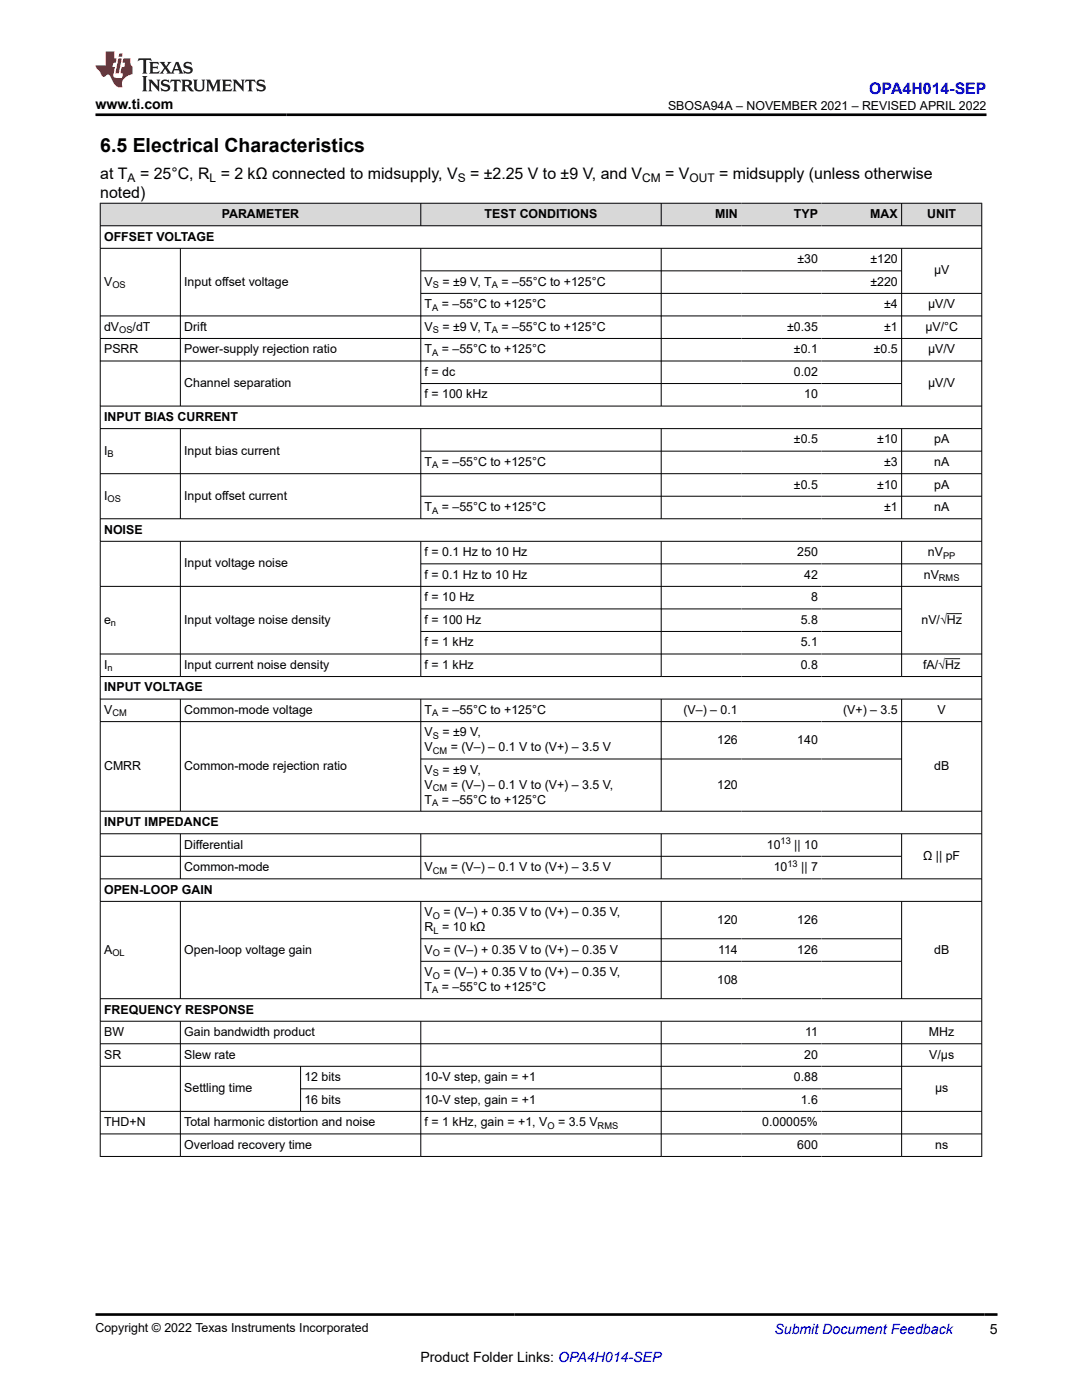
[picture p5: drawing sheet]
<svg xmlns="http://www.w3.org/2000/svg" width="216mm" height="279mm" viewBox="0 0 216 279" stroke-linecap="round" stroke-linejoin="round" font-family="sans-serif">
<defs><g id="words">
<text font-size="3.9" x="20" y="30.3">6.5 Electrical Characteristics</text>
<text font-size="3.2" fill="#00f" x="173.4" y="18.7">OPA4H014-SEP</text>
<g font-size="3.2">
<text x="20" y="35.7">at T</text>
<text x="27.9" y="35.7">= 25°C, R = 2 kΩ connected to midsupply, V</text>
<text x="93.8" y="35.7">= ±2.25 V to ±9 V, and V</text>
<text x="132.7" y="35.7">= V</text>
<text x="143.5" y="35.7">= midsupply (unless otherwise</text>
<text x="20" y="39.5">noted)</text>
</g>
<g font-size="2.8">
<text x="19.1" y="21.8">www.ti.com</text>
<text x="197.5" y="266.1">5</text>
<text x="83.9" y="271.7">Product Folder Links: OPA4H014-SEP</text>
</g>
<text font-size="2.8" fill="#00f" x="154.5" y="266.2">Submit Document Feedback</text>
<g font-size="2.5">
<text x="133.3" y="21.9">SBOSA94A – NOVEMBER 2021 – REVISED APRIL 2022</text>
<text x="44.3" y="43.5">PARAMETER</text>
<text x="96.7" y="43.5">TEST CONDITIONS</text>
<text x="142.7" y="43.5">MIN</text>
<text x="158.4" y="43.5">TYP</text>
<text x="173.7" y="43.5">MAX</text>
<text x="185" y="43.5">UNIT</text>
<text x="20.8" y="48">OFFSET VOLTAGE</text>
<text x="159.1" y="52.5">±30</text>
<text x="173.7" y="52.5">±120</text>
<text x="20.8" y="57">V</text>
<text x="36.8" y="57">Input offset voltage</text>
<text x="84.7" y="57">V</text>
<text x="88.3" y="57">= ±9 V, T</text>
<text x="100.1" y="57">= –55°C to +125°C</text>
<text x="173.7" y="57">±220</text>
<text x="186.4" y="54.8">μV</text>
<text x="84.7" y="61.5">T</text>
<text x="88.2" y="61.5">= –55°C to +125°C</text>
<text x="176.4" y="61.5">±4</text>
<text x="185.2" y="61.5">μV/V</text>
<text x="20.8" y="66">dV</text>
<text x="20.8" y="70.5">PSRR</text>
<text x="26.5" y="66">/dT</text>
<text x="36.8" y="66">Drift</text>
<text x="36.8" y="70.5">Power-supply rejection ratio</text>
<text x="84.7" y="66">V</text>
<text x="84.7" y="70.5">T</text>
<text x="88.2" y="70.5">= –55°C to +125°C</text>
<text x="88.3" y="66">= ±9 V, T</text>
<text x="100.1" y="66">= –55°C to +125°C</text>
<text x="157.1" y="66">±0.35</text>
<text x="158.4" y="70.5">±0.1</text>
<text x="174.4" y="70.5">±0.5</text>
<text x="176.4" y="66">±1</text>
<text x="184.6" y="66">μV/°C</text>
<text x="185.2" y="70.5">μV/V</text>
<text x="36.8" y="77.3">Channel separation</text>
<text x="84.7" y="75">f = dc</text>
<text x="158.4" y="75">0.02</text>
<text x="185.2" y="77.3">µV/V</text>
<text x="84.7" y="79.5">f = 100 kHz</text>
<text x="160.5" y="79.5">10</text>
<text x="20.8" y="84">INPUT BIAS CURRENT</text>
<text x="158.4" y="88.5">±0.5</text>
<text x="175" y="88.5">±10</text>
<text x="186.4" y="88.5">pA</text>
<text x="20.8" y="90.7">I</text>
<text x="36.8" y="90.7">Input bias current</text>
<text x="84.7" y="93">T</text>
<text x="88.2" y="93">= –55°C to +125°C</text>
<text x="176.4" y="93">±3</text>
<text x="186.4" y="93">nA</text>
<text x="20.8" y="99.7">I</text>
<text x="36.8" y="99.7">Input offset current</text>
<text x="84.7" y="102">T</text>
<text x="88.2" y="102">= –55°C to +125°C</text>
<text x="158.4" y="97.5">±0.5</text>
<text x="175" y="97.5">±10</text>
<text x="176.4" y="102">±1</text>
<text x="186.4" y="97.5">pA</text>
<text x="186.4" y="102">nA</text>
<text x="20.8" y="106.5">NOISE</text>
<text x="36.8" y="113.2">Input voltage noise</text>
<text x="84.7" y="111">f = 0.1 Hz to 10 Hz</text>
<text x="159.1" y="111">250</text>
<text x="185.2" y="111">nV</text>
<text x="84.7" y="115.5">f = 0.1 Hz to 10 Hz</text>
<text x="84.7" y="120">f = 10 Hz</text>
<text x="160.5" y="115.5">42</text>
<text x="161.8" y="120">8</text>
<text x="184.3" y="115.5">nV</text>
<text x="20.8" y="124.5">e</text>
<text x="36.8" y="124.5">Input voltage noise density</text>
<text x="84.7" y="124.5">f = 100 Hz</text>
<text x="159.8" y="124.5">5.8</text>
<text x="183.9" y="124.5">nV/√Hz</text>
<text x="84.7" y="129">f = 1 kHz</text>
<text x="159.8" y="129">5.1</text>
<text x="20.8" y="133.5">I</text>
<text x="20.8" y="138">INPUT VOLTAGE</text>
<text x="36.8" y="133.5">Input current noise density</text>
<text x="84.7" y="133.5">f = 1 kHz</text>
<text x="159.8" y="133.5">0.8</text>
<text x="184.2" y="133.5">fA/√Hz</text>
<text x="20.8" y="142.5">V</text>
<text x="36.8" y="142.5">Common-mode voltage</text>
<text x="84.7" y="142.5">T</text>
<text x="88.2" y="142.5">= –55°C to +125°C</text>
<text x="136.4" y="142.5">(V–) – 0.1</text>
<text x="168.2" y="142.5">(V+) – 3.5</text>
<text x="187.1" y="142.5">V</text>
<text x="84.7" y="149.9">V</text>
<text x="84.7" y="147">V</text>
<text x="88.3" y="147">= ±9 V,</text>
<text x="89.9" y="149.9">= (V–) – 0.1 V to (V+) – 3.5 V</text>
<text x="143.1" y="148.5">126</text>
<text x="159.1" y="148.5">140</text>
<text x="20.8" y="153.7">CMRR</text>
<text x="36.8" y="153.7">Common-mode rejection ratio</text>
<text x="84.7" y="154.4">V</text>
<text x="88.3" y="154.4">= ±9 V,</text>
<text x="186.4" y="153.7">dB</text>
<text x="84.7" y="157.4">V</text>
<text x="84.7" y="160.4">T</text>
<text x="88.2" y="160.4">= –55°C to +125°C</text>
<text x="89.9" y="157.4">= (V–) – 0.1 V to (V+) – 3.5 V,</text>
<text x="143.1" y="157.4">120</text>
<text x="20.8" y="164.9">INPUT IMPEDANCE</text>
<text x="36.8" y="169.4">Differential</text>
<text x="36.8" y="173.9">Common-mode</text>
<text x="84.7" y="173.9">V</text>
<text x="89.9" y="173.9">= (V–) – 0.1 V to (V+) – 3.5 V</text>
<text x="153" y="169.4">10</text>
<text x="154.4" y="173.9">10</text>
<text x="158.5" y="169.4">|| 10</text>
<text x="159.9" y="173.9">|| 7</text>
<text x="184.2" y="171.6">Ω || pF</text>
<text x="20.8" y="178.4">OPEN-LOOP GAIN</text>
<text x="84.7" y="185.8">R = 10 kΩ</text>
<text x="84.7" y="182.9">V</text>
<text x="88.5" y="182.9">= (V–) + 0.35 V to (V+) – 0.35 V,</text>
<text x="143.1" y="184.3">120</text>
<text x="159.1" y="184.3">126</text>
<text x="20.8" y="190.3">A</text>
<text x="36.8" y="190.3">Open-loop voltage gain</text>
<text x="84.7" y="190.3">V</text>
<text x="88.5" y="190.3">= (V–) + 0.35 V to (V+) – 0.35 V</text>
<text x="143.3" y="190.3">114</text>
<text x="159.1" y="190.3">126</text>
<text x="186.4" y="190.3">dB</text>
<text x="84.7" y="197.8">T</text>
<text x="84.7" y="194.8">V</text>
<text x="88.2" y="197.8">= –55°C to +125°C</text>
<text x="88.5" y="194.8">= (V–) + 0.35 V to (V+) – 0.35 V,</text>
<text x="143.1" y="196.3">108</text>
<text x="20.8" y="202.3">FREQUENCY RESPONSE</text>
<text x="20.8" y="206.8">BW</text>
<text x="36.8" y="206.8">Gain bandwidth product</text>
<text x="160.6" y="206.8">11</text>
<text x="185.4" y="206.8">MHz</text>
<text x="20.8" y="211.3">SR</text>
<text x="36.8" y="211.3">Slew rate</text>
<text x="60.7" y="215.8">12 bits</text>
<text x="84.7" y="215.8">10-V step, gain = +1</text>
<text x="158.4" y="215.8">0.88</text>
<text x="160.5" y="211.3">20</text>
<text x="185.4" y="211.3">V/μs</text>
<text x="36.8" y="218">Settling time</text>
<text x="60.7" y="220.3">16 bits</text>
<text x="84.7" y="220.3">10-V step, gain = +1</text>
<text x="159.8" y="220.3">1.6</text>
<text x="186.6" y="218">μs</text>
<text x="20.8" y="224.8">THD+N</text>
<text x="36.8" y="224.8">Total harmonic distortion and noise</text>
<text x="84.7" y="224.8">f = 1 kHz, gain = +1, V</text>
<text x="111.4" y="224.8">= 3.5 V</text>
<text x="152.1" y="224.8">0.00005%</text>
<text x="36.8" y="229.3">Overload recovery time</text>
<text x="159.1" y="229.3">600</text>
<text x="186.6" y="229.3">ns</text>
<text x="19.1" y="265.9">Copyright © 2022 Texas Instruments Incorporated</text>
</g>
<g font-size="2.4">
<text x="25.5" y="36.3">A</text>
<text x="41.8" y="36.3">L</text>
<text x="91.3" y="36.3">S</text>
<text x="128.2" y="36.3">CM</text>
<text x="137.6" y="36.3">OUT</text>
</g>
<g font-size="1.9">
<text x="22.4" y="57.5">OS</text>
<text x="86.4" y="57.5">S</text>
<text x="98.1" y="57.5">A</text>
<text x="86.2" y="62">A</text>
<text x="23.8" y="66.5">OS</text>
<text x="86.2" y="71">A</text>
<text x="86.4" y="66.5">S</text>
<text x="98.1" y="66.5">A</text>
<text x="21.5" y="91.2">B</text>
<text x="86.2" y="93.5">A</text>
<text x="21.5" y="100.2">OS</text>
<text x="86.2" y="102.5">A</text>
<text x="188.2" y="111.5">PP</text>
<text x="187.4" y="116">RMS</text>
<text x="22.1" y="125">n</text>
<text x="21.5" y="134">n</text>
<text x="22.4" y="143">CM</text>
<text x="86.2" y="143">A</text>
<text x="86.4" y="147.5">S</text>
<text x="86.4" y="150.4">CM</text>
<text x="86.4" y="154.9">S</text>
<text x="86.2" y="160.9">A</text>
<text x="86.4" y="157.9">CM</text>
<text x="155.8" y="168.5">13</text>
<text x="157.1" y="173">13</text>
<text x="86.4" y="174.3">CM</text>
<text x="86.4" y="183.3">O</text>
<text x="22.4" y="190.8">OL</text>
<text x="86.4" y="190.8">O</text>
<text x="86.5" y="186.3">L</text>
<text x="86.4" y="195.3">O</text>
<text x="86.2" y="198.3">A</text>
<text x="109.2" y="225.3">O</text>
<text x="119.3" y="225.3">RMS</text>
</g>
</g></defs>
<g fill="#d8d8d8">
<path d="M20 40.6h175.9v4.5h-175.9z" fill-rule="evenodd"/>
<path d="M20.1 40.6h63.8v4.4h-63.8z" fill-rule="evenodd"/>
<path d="M84 40.6h47.9v4.4h-47.9z" fill-rule="evenodd"/>
<path d="M132 40.6h15.9v4.4h-15.9z" fill-rule="evenodd"/>
<path d="M147.9 40.6h16v4.4h-16z" fill-rule="evenodd"/>
<path d="M163.9 40.6h15.9v4.4h-15.9z" fill-rule="evenodd"/>
<path d="M180 40.6h15.8v4.4h-15.8z" fill-rule="evenodd"/>
</g>
<g fill="none" stroke="#000" stroke-width=".2">
<path d="M19.9 40.6h176.1M19.9 45.1h176.1M19.9 49.6h176.1M20 40.5v190.4M36 49.6v31.5M84 40.5v4.6M84 49.6v31.5M84 54.1h96M84 58.6h112M131.9 40.5v4.6M131.9 49.6v31.5M179.9 40.5v4.6"/>
<path d="M179.9 49.6v31.5M195.9 40.5v190.4M19.9 67.5h176.1M19.9 72h176.1M84 76.5h96M196 63.1h-176.1M19.9 81h176.1M19.9 85.5h176.1M19.9 94.5h176.1M36 85.5v18.1M84 85.5v18.1M84 90h112"/>
<path d="M84 99h112M131.9 85.5v18.1M179.9 85.5v18.1M19.9 103.5h176.1M19.9 108h176.1M19.9 117h176.1M36 108v27.1M84 108v27.1M84 112.5h112M131.9 108v27.1M179.9 108v27.1M19.9 130.5h176.1"/>
<path d="M19.9 135h176.1M19.9 139.5h176.1M36 139.5v22.5M84 139.5v22.5M84 121.5h96M84 126h96M131.9 139.5v22.5M179.9 139.5v22.5M188.6 131.5h3M188.9 122.5h3M19.9 144h176.1M84 151.5h96"/>
<path d="M19.9 161.9h176.1M19.9 166.4h176.1M19.9 170.9h160.1M19.9 175.4h176.1M19.9 179.9h176.1M36 166.4v9.1M36 179.9v19.5M84 166.4v9.1M84 179.9v19.5M131.9 166.4v9.1M131.9 179.9v19.5M179.9 166.4v9.1"/>
<path d="M179.9 179.9v19.5M19.9 199.3h176.1M84 187.4h96M84 191.8h96M19.9 203.8h176.1M19.9 208.3h176.1M19.9 212.8h176.1M36 203.8v27.1M60 212.8v9.1M60 217.3h120M84 203.8v27.1M131.9 203.8v27.1"/>
<path d="M179.9 203.8v27.1M19.9 221.8h176.1M19.9 226.3h176.1M19.9 230.8h176.1"/>
</g>
<path d="M27.7 11.6l-.2 .6 .5-.2h.6v.1v2.2l-.2 .4h1l-.2-.4v-2.2v-.1h.5l.5 .2-.1-.6zM29.8 12.4l.2 .3v1.6l-.2 .4h1.9l.1-.6a1.08 1.08 0 0 1-1.3 .2v-.7h.6l.4 .2v-.7l-.4 .2h-.6v-.5l.2-.2a1 1 0 0 1 1 .3l-.1-.5zM31.8 12.4l1 1.1-1 1.2h.9l-.2-.2 .4-.8 .5 .8-.2 .2h1.6l-.2-.2 .1-.5h1l.1 .5-.1 .2h.9l-.2-.4-.8-1.9h-.5l-1 2.1-.8-1.1 .9-1h-.8l.2 .2-.5 .6-.3-.6 .1-.2zM35.2 12.8l.4 1h-.8zM36.8 12.5a.65 .65 0 0 0-.2 .7 .65 .65 0 0 0 .6 .5l.7 .1 .1 .3a.79 .79 0 0 1-.7 .4 .79 .79 0 0 1-.7-.5l.1 .7 .2-.1a.93 .93 0 0 0 1.1 0 .93 .93 0 0 0 .4-.9 1.46 1.46 0 0 0-1.2-.6l-.1-.3a1.09 1.09 0 0 1 1.2 .2l-.2-.6-.1 .1-.6-.2zM28.4 15.2l.2 .4v2.2l-.2 .4h1l-.2-.4v-2.2l.2-.4zM29.6 15.9l.2 .4v1.5l-.2 .4h.8l-.3-.4v-1.3l1.7 1.8v-2l.2-.4h-.8l.2 .2 .1 1.1-1.2-1.3zM32.3 16a.65 .65 0 0 0-.2 .8 .65 .65 0 0 0 .7 .4l.6 .2 .1 .2a.79 .79 0 0 1-.7 .4 .79 .79 0 0 1-.7-.5l.1 .7 .2-.1a.93 .93 0 0 0 1.1 .1 .93 .93 0 0 0 .4-1 1.46 1.46 0 0 0-1.2-.5l-.1-.4a1.09 1.09 0 0 1 1.2 .2l-.2-.6-.1 .1-.6-.1zM34.1 15.9l-.1 .6a.63 .63 0 0 1 .7-.3l.1 1.6-.3 .4h1l-.2-.4v-1.6a.66 .66 0 0 1 .8 .3l-.1-.6zM36.2 15.9l.2 .4v1.5l-.2 .4h.9l-.2-.2v-.7h.5l.1 .2a.79 .79 0 0 0 1.2 .6l-1-.9a.61 .61 0 0 0 .6-.6 .61 .61 0 0 0-.5-.7zM36.9 16.2h.2a.47 .47 0 0 1 .5 .1 .47 .47 0 0 1 .1 .5l-.2 .1-.6 .1zM38.5 15.9l.2 .2a2.27 2.27 0 0 0 .4 2 1.04 1.04 0 0 0 1.7-.7v-1.3l.2-.2h-.8l.2 .4v1.1a.6 .6 0 0 1-.6 .6 .6 .6 0 0 1-.6-.6v-1.1l.3-.4zM41.1 15.9l.2 .4v1.5l-.2 .4h.7l-.2-.4v-1.4l.9 1.9 .8-1.9v1.4l-.2 .4h1l-.3-.4v-1.5l.3-.4h-.8l-.7 1.5-.7-1.5zM44.3 15.9l.2 .4v1.5l-.2 .4h1.9l.1-.6a1.09 1.09 0 0 1-1.3 .2v-.7h.6l.4 .2v-.6l-.4 .2h-.6v-.6l.2-.1a1.01 1.01 0 0 1 1 .3l-.1-.6zM46.4 15.9l.3 .4v1.5l-.3 .4h.8l-.2-.4v-1.3l1.6 1.8v-2l.2-.4h-.7l.2 .2v1.1l-1.2-1.3zM49 15.9l-.1 .6a.63 .63 0 0 1 .8-.3v1.6l-.3 .4h1l-.2-.4v-1.6a.66 .66 0 0 1 .8 .3l-.1-.6zM51.4 16a.65 .65 0 0 0-.2 .8 .65 .65 0 0 0 .6 .4l.6 .2 .2 .2a.79 .79 0 0 1-.8 .4 .79 .79 0 0 1-.6-.5l.1 .7 .2-.1a.93 .93 0 0 0 1 .1 .93 .93 0 0 0 .5-1 1.46 1.46 0 0 0-1.3-.5l-.1-.4a1.09 1.09 0 0 1 1.3 .2l-.2-.6-.2 .1-.5-.1z" fill="#231f20"/>
<path d="M21.1 10.3v2.7h-2.1l.1 .4 .9 1a.95 .95 0 0 0 .9 .9 .59 .59 0 0 1 .6-.4 .59 .59 0 0 1 .5 .3l.4 .8a1.59 1.59 0 0 0 2.1 1.4 1.61 1.61 0 0 1 1-2.3l1-.3-.1-1.5a1.59 1.59 0 0 1-.4-1.7h-1.4l-.2 .9h.5l-.1 .9h-.5l-.2 .9v.3l.4 .1-.2 .9h-.6a.73 .73 0 0 1-1.1-.7l.3-1.5h-.5l.2-.9h.5l.2-.9h-.5v-1.3zM23.6 11.6l-.6 3.1h.7l.6-3.1zM23.8 10.7l-.1 .6h.7l.1-.6z" fill="#ed1c24"/>
<path d="M19.1 22.9h177.8M19.1 262.3h179.9" fill="none" stroke="#000" stroke-width=".53"/>
<use href="#words"/>
</svg>
